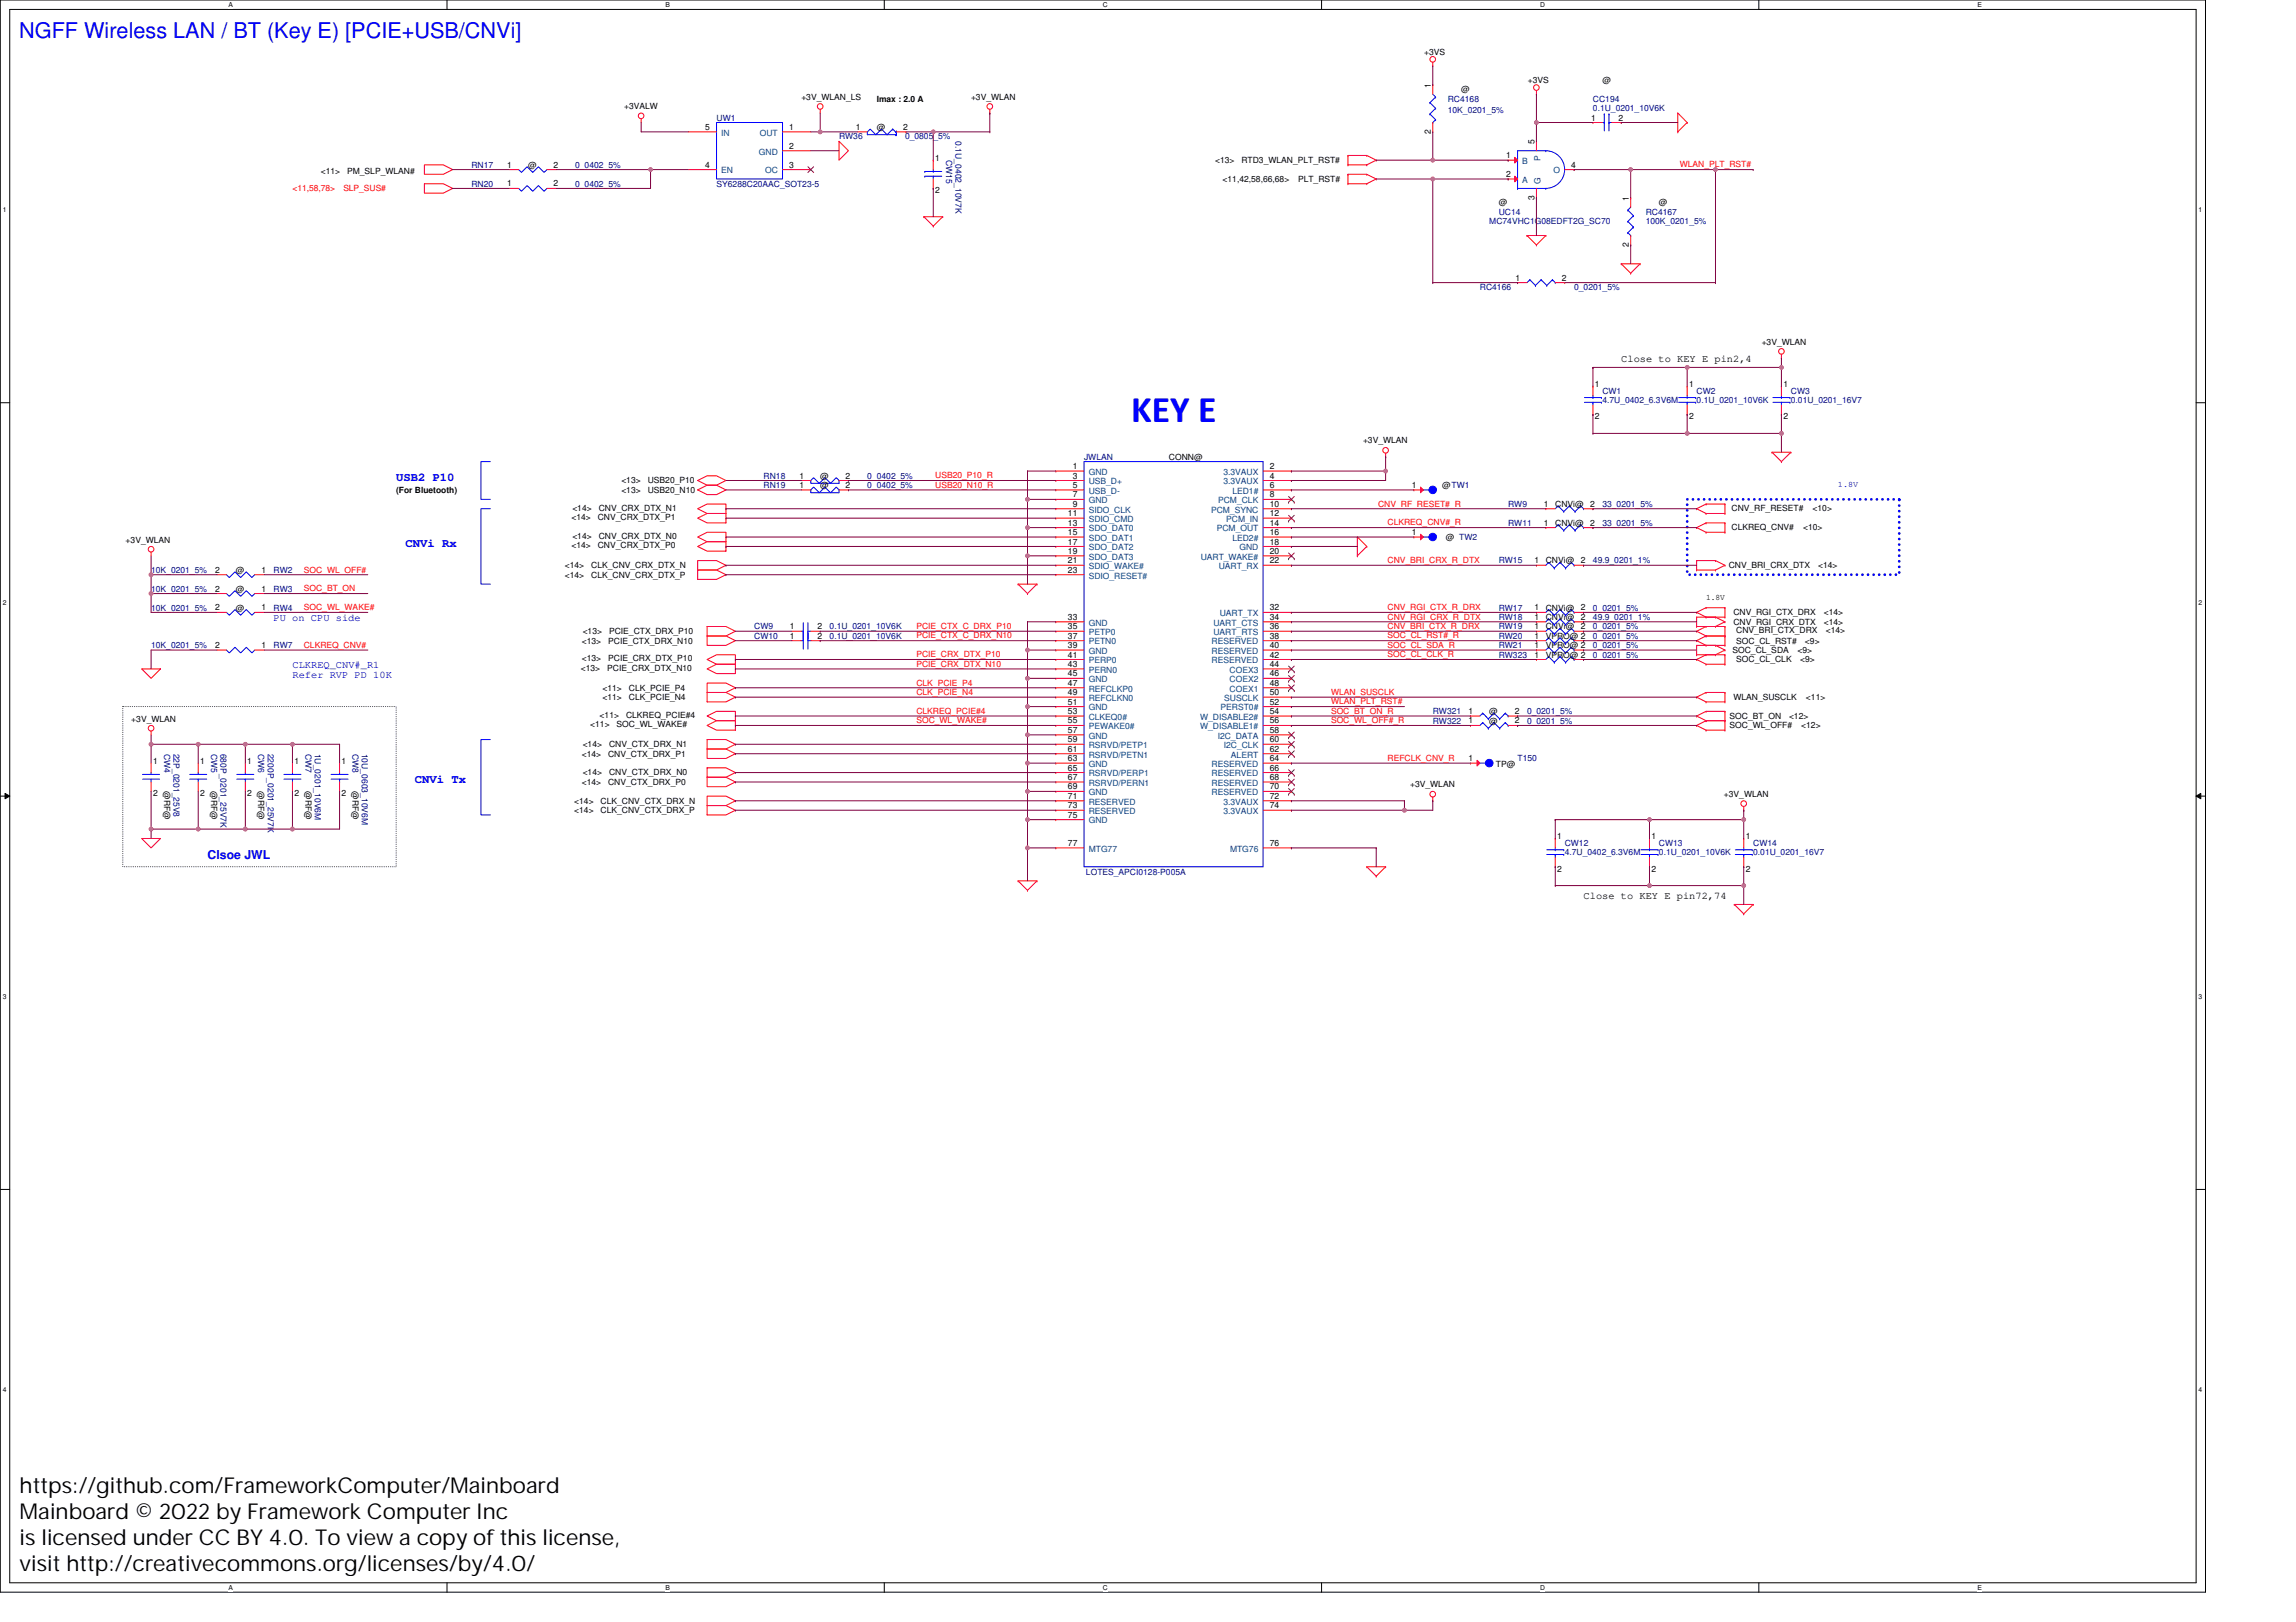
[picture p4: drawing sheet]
<svg xmlns="http://www.w3.org/2000/svg" width="297mm" height="210mm" viewBox="0 0 297 210" stroke-linecap="round" stroke-linejoin="round" font-family="sans-serif">
<defs><g id="words">
<text font-size="4.9" fill="#00f" x="146.3" y="54.6">KEY E</text>
<text font-size="2.8" fill="#00f" x="2.5" y="5">NGFF Wireless LAN / BT (Key E) [PCIE+USB/CNVi]</text>
<g font-size="2.8">
<text x="2.5" y="193.2">https://github.com/FrameworkComputer/Mainboard</text>
<text x="2.5" y="196.6">Mainboard © 2022 by Framework Computer Inc</text>
<text x="2.5" y="199.9">is licensed under CC BY 4.0. To view a copy of this license,</text>
<text x="2.5" y="203.3">visit http://creativecommons.org/licenses/by/4.0/</text>
</g>
<g font-size="1.6" fill="#00f">
<text x="51.2" y="62.3">USB2 P10</text>
<text x="52.5" y="70.8">CNVi Rx</text>
<text x="53.7" y="101.3">CNVi Tx</text>
<text x="26.9" y="111.2">Clsoe JWL</text>
</g>
<g font-size="1.3">
<text x="209.7" y="46.8">Close to KEY E pin2,4</text>
<text x="204.9" y="116.3">Close to KEY E pin72,74</text>
</g>
<g font-size="1.3" fill="#00f">
<text x="35.4" y="80.3">PU on CPU side</text>
<text x="37.8" y="86.4">CLKREQ_CNV#_R1</text>
<text x="37.8" y="87.8">Refer RVP PD 10K</text>
</g>
<g font-size="1.1">
<text x="184.3" y="7.1">+3VS</text>
<text x="185.1" y="11.3" transform="rotate(-90 185.1 11.3)">1</text>
<text x="189" y="12">@</text>
<text x="197.7" y="10.7">+3VS</text>
<text x="207.3" y="10.7">@</text>
<text x="80.8" y="14.1">+3VALW</text>
<text x="91.2" y="16.8">5</text>
<text x="102.1" y="16.8">1</text>
<text x="103.7" y="12.9">+3V_WLAN_LS</text>
<text x="110.7" y="16.8">1</text>
<text x="113.4" y="13.2">Imax : 2.0 A</text>
<text x="113.4" y="16.8">@</text>
<text x="116.8" y="16.8">2</text>
<text x="125.6" y="12.9">+3V_WLAN</text>
<text x="185.1" y="17.3" transform="rotate(-90 185.1 17.3)">2</text>
<text x="205.8" y="15.6">1</text>
<text x="209.4" y="15.6">2</text>
<text x="41.5" y="22.6">&lt;11&gt;</text>
<text x="44.9" y="22.6">PM_SLP_WLAN#</text>
<text x="65.6" y="21.7">1</text>
<text x="68.3" y="21.7">@</text>
<text x="71.6" y="21.7">2</text>
<text x="91.2" y="21.7">4</text>
<text x="102.1" y="21.7">3</text>
<text x="102.1" y="19.3">2</text>
<text x="121" y="20.9">1</text>
<text x="157.2" y="21.1">&lt;13&gt;</text>
<text x="158.2" y="23.5">&lt;11,42,58,66,68&gt;</text>
<text x="160.6" y="21.1">RTD3_WLAN_PLT_RST#</text>
<text x="167.9" y="23.5">PLT_RST#</text>
<text x="194.9" y="20.5">1</text>
<text x="194.9" y="22.9">2</text>
<text x="198.5" y="18.7" transform="rotate(-90 198.5 18.7)">5</text>
<text x="203.3" y="21.7">4</text>
<text x="65.6" y="24.1">1</text>
<text x="71.6" y="24.1">2</text>
<text x="121" y="25">2</text>
<text x="193.9" y="26.6">@</text>
<text x="198.5" y="25.9" transform="rotate(-90 198.5 25.9)">3</text>
<text x="210.7" y="26" transform="rotate(-90 210.7 26)">1</text>
<text x="214.6" y="26.6">@</text>
<text x="210.7" y="31.9" transform="rotate(-90 210.7 31.9)">2</text>
<text x="196.1" y="36.3">1</text>
<text x="202.1" y="36.3">2</text>
<text x="227.9" y="44.6">+3V_WLAN</text>
<text x="206.3" y="50.1">1</text>
<text x="218.5" y="50.1">1</text>
<text x="230.7" y="50.1">1</text>
<text x="151.2" y="59.5">CONN@</text>
<text x="176.3" y="57.3">+3V_WLAN</text>
<text x="206.3" y="54.3">2</text>
<text x="218.5" y="54.3">2</text>
<text x="230.7" y="54.3">2</text>
<text x="51.2" y="63.8">(For Bluetooth)</text>
<text x="80.4" y="62.6">&lt;13&gt;</text>
<text x="80.4" y="63.8">&lt;13&gt;</text>
<text x="83.8" y="62.6">USB20_P10</text>
<text x="83.8" y="63.8">USB20_N10</text>
<text x="103.4" y="61.9">1</text>
<text x="103.4" y="63.1">1</text>
<text x="106.1" y="61.9">@</text>
<text x="106.1" y="63.2">@</text>
<text x="109.4" y="61.9">2</text>
<text x="109.4" y="63.1">2</text>
<text x="138.8" y="60.7">1</text>
<text x="138.8" y="61.9">3</text>
<text x="138.8" y="63.1">5</text>
<text x="138.8" y="64.4">7</text>
<text x="138.8" y="65.6">9</text>
<text x="164.3" y="65.6">10</text>
<text x="164.3" y="63.1">6</text>
<text x="164.3" y="64.4">8</text>
<text x="164.3" y="60.7">2</text>
<text x="164.3" y="61.9">4</text>
<text x="182.7" y="63.1">1</text>
<text x="186.6" y="63.2">@TW1</text>
<text x="199.7" y="65.6">1</text>
<text x="201.2" y="65.6">CNVi@</text>
<text x="205.7" y="65.6">2</text>
<text x="16.3" y="70.2">+3V_WLAN</text>
<text x="73.9" y="67.3">&lt;14&gt;</text>
<text x="73.9" y="71">&lt;14&gt;</text>
<text x="74" y="66.1">&lt;14&gt;</text>
<text x="74" y="69.7">&lt;14&gt;</text>
<text x="77.3" y="67.3">CNV_CRX_DTX_P1</text>
<text x="77.3" y="71">CNV_CRX_DTX_P0</text>
<text x="77.5" y="66.1">CNV_CRX_DTX_N1</text>
<text x="77.5" y="69.7">CNV_CRX_DTX_N0</text>
<text x="138.2" y="66.8">11</text>
<text x="138.2" y="68">13</text>
<text x="138.2" y="69.2">15</text>
<text x="138.2" y="70.5">17</text>
<text x="138.2" y="71.7">19</text>
<text x="164.3" y="69.2">16</text>
<text x="164.3" y="71.7">20</text>
<text x="164.3" y="68">14</text>
<text x="164.3" y="66.8">12</text>
<text x="164.3" y="70.5">18</text>
<text x="182.7" y="69.2">1</text>
<text x="187.1" y="69.9">@ TW2</text>
<text x="199.7" y="68">1</text>
<text x="201.2" y="68">CNVi@</text>
<text x="205.7" y="68">2</text>
<text x="224" y="66.1">CNV_RF_RESET#</text>
<text x="224" y="68.5">CLKREQ_CNV#</text>
<text x="233.3" y="68.5">&lt;10&gt;</text>
<text x="234.5" y="66.1">&lt;10&gt;</text>
<text x="27.8" y="76.6">2</text>
<text x="27.8" y="74.1">2</text>
<text x="30.5" y="76.6">@</text>
<text x="30.5" y="74.1">@</text>
<text x="33.8" y="76.6">1</text>
<text x="33.8" y="74.1">1</text>
<text x="73.1" y="73.5">&lt;14&gt;</text>
<text x="73.1" y="74.7">&lt;14&gt;</text>
<text x="76.5" y="73.5">CLK_CNV_CRX_DTX_N</text>
<text x="76.5" y="74.7">CLK_CNV_CRX_DTX_P</text>
<text x="138.2" y="72.9">21</text>
<text x="138.2" y="74.1">23</text>
<text x="164.3" y="72.9">22</text>
<text x="198.5" y="72.9">1</text>
<text x="200" y="72.9">CNVi@</text>
<text x="204.5" y="72.9">2</text>
<text x="220.7" y="77.7">1.8V</text>
<text x="223.6" y="73.5">CNV_BRI_CRX_DTX</text>
<text x="235.2" y="73.5">&lt;14&gt;</text>
<text x="27.8" y="79">2</text>
<text x="27.8" y="83.9">2</text>
<text x="30.5" y="79">@</text>
<text x="33.8" y="79">1</text>
<text x="33.8" y="83.9">1</text>
<text x="75.3" y="83.3">&lt;13&gt;</text>
<text x="75.4" y="82.1">&lt;13&gt;</text>
<text x="78.7" y="83.3">PCIE_CTX_DRX_N10</text>
<text x="78.8" y="82.1">PCIE_CTX_DRX_P10</text>
<text x="102.2" y="82.7">1</text>
<text x="102.2" y="81.4">1</text>
<text x="105.7" y="82.7">2</text>
<text x="105.7" y="81.4">2</text>
<text x="138.2" y="80.2">33</text>
<text x="138.2" y="81.4">35</text>
<text x="138.2" y="82.7">37</text>
<text x="138.2" y="83.9">39</text>
<text x="164.3" y="80.2">34</text>
<text x="164.3" y="81.4">36</text>
<text x="164.3" y="82.7">38</text>
<text x="164.3" y="83.9">40</text>
<text x="164.3" y="79">32</text>
<text x="198.5" y="83.9">1</text>
<text x="198.5" y="82.7">1</text>
<text x="198.5" y="81.4">1</text>
<text x="198.5" y="80.2">1</text>
<text x="198.5" y="79">1</text>
<text x="200" y="83.9">VPRO@ 2</text>
<text x="200" y="82.7">VPRO@ 2</text>
<text x="200" y="81.4">CNVi@</text>
<text x="200" y="80.2">CNVi@</text>
<text x="200" y="79">CNVi@</text>
<text x="204.5" y="81.4">2</text>
<text x="204.5" y="80.2">2</text>
<text x="204.5" y="79">2</text>
<text x="224.3" y="80.8">CNV_RGI_CRX_DTX</text>
<text x="224.3" y="79.6">CNV_RGI_CTX_DRX</text>
<text x="224.6" y="83.3">SOC_CL_RST#</text>
<text x="224.6" y="81.9">CNV_BRI_CTX_DRX</text>
<text x="233.5" y="83.3">&lt;9&gt;</text>
<text x="236" y="80.8">&lt;14&gt;</text>
<text x="236" y="79.6">&lt;14&gt;</text>
<text x="236.2" y="81.9">&lt;14&gt;</text>
<text x="75.1" y="86.8">&lt;13&gt;</text>
<text x="75.3" y="85.6">&lt;13&gt;</text>
<text x="77.9" y="89.4">&lt;11&gt;</text>
<text x="78.6" y="86.8">PCIE_CRX_DTX_N10</text>
<text x="78.7" y="85.6">PCIE_CRX_DTX_P10</text>
<text x="81.4" y="89.4">CLK_PCIE_P4</text>
<text x="138.2" y="85.1">41</text>
<text x="138.2" y="86.3">43</text>
<text x="138.2" y="87.5">45</text>
<text x="138.2" y="88.8">47</text>
<text x="138.2" y="90">49</text>
<text x="164.3" y="90">50</text>
<text x="164.3" y="86.3">44</text>
<text x="164.3" y="87.5">46</text>
<text x="164.3" y="88.8">48</text>
<text x="164.3" y="85.1">42</text>
<text x="198.5" y="85.1">1</text>
<text x="200" y="85.1">VPRO@ 2</text>
<text x="224.1" y="84.5">SOC_CL_SDA</text>
<text x="224.6" y="85.7">SOC_CL_CLK</text>
<text x="232.5" y="84.5">&lt;9&gt;</text>
<text x="232.9" y="85.7">&lt;9&gt;</text>
<text x="17" y="93.4">+3V_WLAN</text>
<text x="76.4" y="94.1">&lt;11&gt;</text>
<text x="77.6" y="92.9">&lt;11&gt;</text>
<text x="77.9" y="90.6">&lt;11&gt;</text>
<text x="79.8" y="94.1">SOC_WL_WAKE#</text>
<text x="81" y="92.9">CLKREQ_PCIE#4</text>
<text x="81.4" y="90.6">CLK_PCIE_N4</text>
<text x="138.2" y="91.2">51</text>
<text x="138.2" y="92.4">53</text>
<text x="138.2" y="93.6">55</text>
<text x="138.2" y="94.8">57</text>
<text x="164.3" y="92.4">54</text>
<text x="164.3" y="93.6">56</text>
<text x="164.3" y="91.2">52</text>
<text x="164.3" y="94.8">58</text>
<text x="190" y="92.4">1</text>
<text x="190" y="93.6">1</text>
<text x="192.7" y="92.4">@</text>
<text x="192.7" y="93.6">@</text>
<text x="196" y="92.4">2</text>
<text x="196" y="93.6">2</text>
<text x="223.8" y="94.2">SOC_WL_OFF#</text>
<text x="223.8" y="93">SOC_BT_ON</text>
<text x="224.3" y="90.6">WLAN_SUSCLK</text>
<text x="231.4" y="93">&lt;12&gt;</text>
<text x="233" y="94.2">&lt;12&gt;</text>
<text x="233.6" y="90.6">&lt;11&gt;</text>
<text x="19.8" y="98.9">1</text>
<text x="25.9" y="98.9">1</text>
<text x="32" y="98.9">1</text>
<text x="38.1" y="98.9">1</text>
<text x="44.2" y="98.9">1</text>
<text x="75.3" y="97.9">&lt;14&gt;</text>
<text x="75.3" y="101.6">&lt;14&gt;</text>
<text x="75.4" y="96.7">&lt;14&gt;</text>
<text x="75.4" y="100.3">&lt;14&gt;</text>
<text x="78.7" y="97.9">CNV_CTX_DRX_P1</text>
<text x="78.7" y="101.6">CNV_CTX_DRX_P0</text>
<text x="78.8" y="96.7">CNV_CTX_DRX_N1</text>
<text x="78.8" y="100.3">CNV_CTX_DRX_N0</text>
<text x="138.2" y="96.1">59</text>
<text x="138.2" y="97.3">61</text>
<text x="138.2" y="98.5">63</text>
<text x="138.2" y="99.7">65</text>
<text x="138.2" y="100.9">67</text>
<text x="164.3" y="97.3">62</text>
<text x="164.3" y="98.5">64</text>
<text x="164.3" y="99.7">66</text>
<text x="164.3" y="100.9">68</text>
<text x="164.3" y="96.1">60</text>
<text x="182.4" y="101.8">+3V_WLAN</text>
<text x="190" y="98.5">1</text>
<text x="193.5" y="99.3">TP@</text>
<text x="19.8" y="103">2</text>
<text x="21.2" y="102.4" transform="rotate(90 21.2 102.4)">@RF@</text>
<text x="25.9" y="103">2</text>
<text x="27.3" y="102.4" transform="rotate(90 27.3 102.4)">@RF@</text>
<text x="32" y="103">2</text>
<text x="33.4" y="102.4" transform="rotate(90 33.4 102.4)">@RF@</text>
<text x="38.1" y="103">2</text>
<text x="39.5" y="102.4" transform="rotate(90 39.5 102.4)">@RF@</text>
<text x="44.2" y="103">2</text>
<text x="45.6" y="102.4" transform="rotate(90 45.6 102.4)">@RF@</text>
<text x="74.3" y="104">&lt;14&gt;</text>
<text x="74.3" y="105.2">&lt;14&gt;</text>
<text x="77.7" y="104">CLK_CNV_CTX_DRX_N</text>
<text x="77.7" y="105.2">CLK_CNV_CTX_DRX_P</text>
<text x="138.2" y="102.2">69</text>
<text x="138.2" y="103.4">71</text>
<text x="138.2" y="104.6">73</text>
<text x="138.2" y="105.8">75</text>
<text x="164.3" y="102.2">70</text>
<text x="164.3" y="103.4">72</text>
<text x="164.3" y="104.6">74</text>
<text x="223" y="103.2">+3V_WLAN</text>
<text x="138.2" y="109.5">77</text>
<text x="164.3" y="109.5">76</text>
<text x="201.5" y="108.6">1</text>
<text x="201.5" y="112.8">2</text>
<text x="213.7" y="108.6">1</text>
<text x="213.7" y="112.8">2</text>
<text x="225.8" y="108.6">1</text>
<text x="225.8" y="112.8">2</text>
</g>
<g font-size="1.1" fill="#000080">
<text x="92.7" y="15.6">UW1</text>
<text x="187.3" y="13.2">RC4168</text>
<text x="187.3" y="14.6">10K_0201_5%</text>
<text x="206.1" y="13.2">CC194</text>
<text x="206.1" y="14.4">0.1U_0201_10V6K</text>
<text x="61" y="21.7">RN17</text>
<text x="74.4" y="21.7">0_0402_5%</text>
<text x="108.5" y="18">RW36</text>
<text x="117.1" y="18">0_0805_5%</text>
<text x="122.4" y="20.7" transform="rotate(90 122.4 20.7)">CW15</text>
<text x="123.6" y="18.3" transform="rotate(90 123.6 18.3)">0.1U_0402_10V7K</text>
<text x="61" y="24.1">RN20</text>
<text x="74.4" y="24.1">0_0402_5%</text>
<text x="92.7" y="24.1">SY6288C20AAC_SOT23-5</text>
<text x="192.7" y="29">MC74VHC1G08EDFT2G_SC70</text>
<text x="193.9" y="27.8">UC14</text>
<text x="212.9" y="27.8">RC4167</text>
<text x="212.9" y="29">100K_0201_5%</text>
<text x="191.5" y="37.6">RC4166</text>
<text x="203.6" y="37.6">0_0201_5%</text>
<text x="207.3" y="51">CW1</text>
<text x="207.3" y="52.2">4.7U_0402_6.3V6M</text>
<text x="219.5" y="51">CW2</text>
<text x="219.5" y="52.2">0.1U_0201_10V6K</text>
<text x="231.7" y="51">CW3</text>
<text x="231.7" y="52.2">0.01U_0201_16V7</text>
<text x="140.2" y="59.5">JWLAN</text>
<text x="98.8" y="61.9">RN18</text>
<text x="98.8" y="63.2">RN19</text>
<text x="112.2" y="61.9">0_0402_5%</text>
<text x="112.2" y="63.2">0_0402_5%</text>
<text x="195.1" y="65.6">RW9</text>
<text x="207.3" y="65.6">33_0201_5%</text>
<text x="195.1" y="68">RW11</text>
<text x="207.3" y="68">33_0201_5%</text>
<text x="19.5" y="76.6">10K_0201_5%</text>
<text x="19.5" y="74.1">10K_0201_5%</text>
<text x="35.4" y="76.6">RW3</text>
<text x="35.4" y="74.1">RW2</text>
<text x="193.9" y="72.9">RW15</text>
<text x="206.1" y="72.9">49.9_0201_1%</text>
<text x="19.5" y="79">10K_0201_5%</text>
<text x="19.5" y="83.9">10K_0201_5%</text>
<text x="35.4" y="79">RW4</text>
<text x="35.4" y="83.9">RW7</text>
<text x="97.6" y="82.7">CW10</text>
<text x="97.6" y="81.4">CW9</text>
<text x="107.3" y="82.7">0.1U_0201_10V6K</text>
<text x="107.3" y="81.4">0.1U_0201_10V6K</text>
<text x="193.9" y="83.9">RW21</text>
<text x="193.9" y="82.7">RW20</text>
<text x="193.9" y="81.4">RW19</text>
<text x="193.9" y="80.2">RW18</text>
<text x="193.9" y="79">RW17</text>
<text x="206.1" y="83.9">0_0201_5%</text>
<text x="206.1" y="82.7">0_0201_5%</text>
<text x="206.1" y="81.4">0_0201_5%</text>
<text x="206.1" y="80.2">49.9_0201_1%</text>
<text x="206.1" y="79">0_0201_5%</text>
<text x="193.9" y="85.1">RW323</text>
<text x="206.1" y="85.1">0_0201_5%</text>
<text x="185.4" y="92.4">RW321</text>
<text x="185.4" y="93.6">RW322</text>
<text x="197.6" y="92.4">0_0201_5%</text>
<text x="197.6" y="93.6">0_0201_5%</text>
<text x="21.2" y="97.5" transform="rotate(90 21.2 97.5)">CW4</text>
<text x="22.4" y="97.5" transform="rotate(90 22.4 97.5)">22P_0201_25V8</text>
<text x="27.3" y="97.5" transform="rotate(90 27.3 97.5)">CW5</text>
<text x="28.5" y="97.5" transform="rotate(90 28.5 97.5)">680P_0201_25V7K</text>
<text x="33.4" y="97.5" transform="rotate(90 33.4 97.5)">CW6</text>
<text x="34.6" y="97.5" transform="rotate(90 34.6 97.5)">2200P_0201_25V7K</text>
<text x="39.5" y="97.5" transform="rotate(90 39.5 97.5)">CW7</text>
<text x="40.7" y="97.5" transform="rotate(90 40.7 97.5)">1U_0201_10V6M</text>
<text x="45.6" y="97.5" transform="rotate(90 45.6 97.5)">CW8</text>
<text x="46.8" y="97.5" transform="rotate(90 46.8 97.5)">10U_0603_10V6M</text>
<text x="196.3" y="98.5">T150</text>
<text x="140.5" y="113.3">LOTES_APCI0128-P005A</text>
<text x="202.4" y="109.5">CW12</text>
<text x="202.4" y="110.7">4.7U_0402_6.3V6M</text>
<text x="214.6" y="109.5">CW13</text>
<text x="214.6" y="110.7">0.1U_0201_10V6K</text>
<text x="226.8" y="109.5">CW14</text>
<text x="226.8" y="110.7">0.01U_0201_16V7</text>
</g>
<g font-size="1.1" fill="#004080">
<text x="93.3" y="17.6">IN</text>
<text x="98.3" y="17.6">OUT</text>
<text x="93.3" y="22.4">EN</text>
<text x="98.2" y="20">GND</text>
<text x="99" y="22.4">OC</text>
<text x="196.9" y="21.2">B</text>
<text x="196.9" y="23.7">A</text>
<text x="199.3" y="23.8" transform="rotate(-90 199.3 23.8)">G</text>
<text x="199.3" y="20.8" transform="rotate(-90 199.3 20.8)">P</text>
<text x="201" y="22.4">O</text>
<text x="140.9" y="61.5">GND</text>
<text x="140.9" y="62.7">USB_D+</text>
<text x="140.9" y="63.9">USB_D-</text>
<text x="140.9" y="65.1">GND</text>
<text x="157.6" y="65.1">PCM_CLK</text>
<text x="158.3" y="61.5">3.3VAUX</text>
<text x="158.3" y="62.7">3.3VAUX</text>
<text x="159.4" y="63.9">LED1#</text>
<text x="140.9" y="66.3">SIDO_CLK</text>
<text x="140.9" y="67.5">SDIO_CMD</text>
<text x="140.9" y="68.8">SDO_DAT0</text>
<text x="140.9" y="70">SDO_DAT1</text>
<text x="140.9" y="71.2">SDO_DAT2</text>
<text x="156.7" y="66.3">PCM_SYNC</text>
<text x="157.4" y="68.8">PCM_OUT</text>
<text x="158.6" y="67.5">PCM_IN</text>
<text x="159.4" y="70">LED2#</text>
<text x="160.4" y="71.2">GND</text>
<text x="140.9" y="72.4">SDO_DAT3</text>
<text x="140.9" y="73.6">SDIO_WAKE#</text>
<text x="140.9" y="74.9">SDIO_RESET#</text>
<text x="155.3" y="72.4">UART_WAKE#</text>
<text x="157.7" y="73.6">UART_RX</text>
<text x="140.9" y="81">GND</text>
<text x="140.9" y="82.2">PETP0</text>
<text x="140.9" y="83.4">PETN0</text>
<text x="156.7" y="83.4">RESERVED</text>
<text x="157" y="81">UART_CTS</text>
<text x="157" y="82.2">UART_RTS</text>
<text x="157.8" y="79.7">UART_TX</text>
<text x="140.9" y="84.6">GND</text>
<text x="140.9" y="85.8">PERP0</text>
<text x="140.9" y="87.1">PERN0</text>
<text x="140.9" y="88.3">GND</text>
<text x="140.9" y="89.5">REFCLKP0</text>
<text x="156.7" y="84.6">RESERVED</text>
<text x="156.7" y="85.8">RESERVED</text>
<text x="159.1" y="87.1">COEX3</text>
<text x="159.1" y="88.3">COEX2</text>
<text x="159.1" y="89.5">COEX1</text>
<text x="140.9" y="90.7">REFCLKN0</text>
<text x="140.9" y="91.9">GND</text>
<text x="140.9" y="93.2">CLKEQ0#</text>
<text x="140.9" y="94.4">PEWAKE0#</text>
<text x="140.9" y="95.6">GND</text>
<text x="155.3" y="93.2">W_DISABLE2#</text>
<text x="155.3" y="94.4">W_DISABLE1#</text>
<text x="157.5" y="95.6">I2C_DATA</text>
<text x="157.9" y="91.9">PERST0#</text>
<text x="158.4" y="90.7">SUSCLK</text>
<text x="140.9" y="96.8">RSRVD/PETP1</text>
<text x="140.9" y="98">RSRVD/PETN1</text>
<text x="140.9" y="99.3">GND</text>
<text x="140.9" y="100.5">RSRVD/PERP1</text>
<text x="140.9" y="101.7">RSRVD/PERN1</text>
<text x="156.7" y="99.3">RESERVED</text>
<text x="156.7" y="100.5">RESERVED</text>
<text x="156.7" y="101.7">RESERVED</text>
<text x="158.3" y="96.8">I2C_CLK</text>
<text x="159.3" y="98">ALERT</text>
<text x="140.9" y="102.9">GND</text>
<text x="140.9" y="104.1">RESERVED</text>
<text x="140.9" y="105.3">RESERVED</text>
<text x="140.9" y="106.6">GND</text>
<text x="156.7" y="102.9">RESERVED</text>
<text x="158.3" y="104.1">3.3VAUX</text>
<text x="158.3" y="105.3">3.3VAUX</text>
<text x="140.9" y="110.2">MTG77</text>
<text x="159.1" y="110.2">MTG76</text>
</g>
<g font-size="1.1" fill="#f00">
<text x="217.3" y="21.7">WLAN_PLT_RST#</text>
<text x="37.8" y="24.8">&lt;11,58,78&gt;</text>
<text x="44.4" y="24.8">SLP_SUS#</text>
<text x="121" y="61.9">USB20_P10_R</text>
<text x="121" y="63.1">USB20_N10_R</text>
<text x="178.3" y="65.6">CNV_RF_RESET#_R</text>
<text x="179.5" y="68">CLKREQ_CNV#_R</text>
<text x="39.3" y="74.1">SOC_WL_OFF#</text>
<text x="39.3" y="76.5">SOC_BT_ON</text>
<text x="179.5" y="72.9">CNV_BRI_CRX_R_DTX</text>
<text x="39.3" y="79">SOC_WL_WAKE#</text>
<text x="39.3" y="83.8">CLKREQ_CNV#</text>
<text x="118.6" y="81.4">PCIE_CTX_C_DRX_P10</text>
<text x="118.6" y="82.6">PCIE_CTX_C_DRX_N10</text>
<text x="179.5" y="82.6">SOC_CL_RST#_R</text>
<text x="179.5" y="83.8">SOC_CL_SDA_R</text>
<text x="179.5" y="79">CNV_RGI_CTX_R_DRX</text>
<text x="179.5" y="81.4">CNV_BRI_CTX_R_DRX</text>
<text x="179.5" y="80.2">CNV_RGI_CRX_R_DTX</text>
<text x="118.6" y="85.1">PCIE_CRX_DTX_P10</text>
<text x="118.6" y="86.3">PCIE_CRX_DTX_N10</text>
<text x="118.6" y="88.7">CLK_PCIE_P4</text>
<text x="118.6" y="89.9">CLK_PCIE_N4</text>
<text x="172.2" y="89.9">WLAN_SUSCLK</text>
<text x="179.5" y="85.1">SOC_CL_CLK_R</text>
<text x="118.6" y="92.4">CLKREQ_PCIE#4</text>
<text x="118.6" y="93.6">SOC_WL_WAKE#</text>
<text x="172.2" y="91.2">WLAN_PLT_RST#</text>
<text x="172.2" y="92.4">SOC_BT_ON_R</text>
<text x="172.2" y="93.6">SOC_WL_OFF#_R</text>
<text x="179.5" y="98.5">REFCLK_CNV_R</text>
</g>
<text font-size="1.1" fill="#00f" x="237.8" y="63.1">1.8V</text>
<g font-size=".9">
<text x="29.5" y=".9">A</text>
<text x="86.1" y=".9">B</text>
<text x="142.7" y=".9">C</text>
<text x="199.3" y=".9">D</text>
<text x="255.8" y=".9">E</text>
<text x=".3" y="27.5">1</text>
<text x="284.4" y="27.5">1</text>
<text x=".3" y="78.4">2</text>
<text x="284.4" y="78.4">2</text>
<text x=".3" y="129.3">3</text>
<text x="284.4" y="129.3">3</text>
<text x=".3" y="180.2">4</text>
<text x="284.4" y="180.2">4</text>
<text x="29.5" y="205.7">A</text>
<text x="86.1" y="205.7">B</text>
<text x="142.7" y="205.7">C</text>
<text x="199.3" y="205.7">D</text>
<text x="255.8" y="205.7">E</text>
</g>
</g></defs>
<path d="M0 0h285.3v206h-285.3zM1.3 1.2h282.8v203.6h-282.8z" fill="none" stroke="#000" stroke-width=".13"/>
<g fill="#fff">
<path d="M29.5 .1h.6v1h-.6z"/>
<path d="M29.5 205h.6v.9h-.6z"/>
</g>
<path d="M57.8 0v1.2M57.8 204.8v1.3" fill="none" stroke="#000" stroke-width=".13"/>
<g fill="#fff">
<path d="M86.1 .1h.6v1h-.6z"/>
<path d="M86.1 205h.6v.9h-.6z"/>
</g>
<path d="M114.4 0v1.2M114.4 204.8v1.3" fill="none" stroke="#000" stroke-width=".13"/>
<g fill="#fff">
<path d="M142.7 .1h.6v1h-.6z"/>
<path d="M142.7 205h.6v.9h-.6z"/>
</g>
<path d="M171 0v1.2M171 204.8v1.3" fill="none" stroke="#000" stroke-width=".13"/>
<g fill="#fff">
<path d="M199.3 .1h.6v1h-.6z"/>
<path d="M199.3 205h.6v.9h-.6z"/>
</g>
<path d="M227.5 0v1.2M227.5 204.8v1.3" fill="none" stroke="#000" stroke-width=".13"/>
<g fill="#fff">
<path d="M255.8 .1h.6v1h-.6z"/>
<path d="M255.8 205h.6v.9h-.6z"/>
<path d="M.3 26.7h.5v.9h-.5z"/>
<path d="M284.4 26.7h.5v.9h-.5z"/>
<path d="M.3 77.6h.5v.9h-.5z"/>
<path d="M284.4 77.6h.5v.9h-.5z"/>
</g>
<path d="M0 52.1h1.3M284.1 52.1h1.2" fill="none" stroke="#000" stroke-width=".13"/>
<g fill="#fff">
<path d="M.3 128.5h.5v.9h-.5z"/>
<path d="M284.4 128.5h.5v.9h-.5z"/>
</g>
<path d="M0 103h1.3M.7 102.7l.6 .3-.6 .4zM284.1 103l.6-.3v.7zM284.1 103h1.2" fill="none" stroke="#000" stroke-width=".13"/>
<path d="M.7 102.7l.6 .3-.6 .4zM284.1 103l.6-.3v.7z" fill="#000"/>
<g fill="#fff">
<path d="M.3 179.4h.5v.9h-.5z"/>
<path d="M284.4 179.4h.5v.9h-.5z"/>
</g>
<path d="M15.9 91.4h35.3v20.8h-35.3zM0 153.9h1.3M284.1 153.9h1.2" fill="none" stroke="#000" stroke-width=".13"/>
<g fill="none" stroke="#00f" stroke-width=".13">
<path d="M67.1 21.9l.4 .4 .7-.7 .7 .7 .8-.7 .7 .7 .4-.4M119.6 22.8h2.2M119.6 22.2h2.2M119.6 22.8h.1M119.6 22.2h.1M120.7 22.2h.1M120.7 22.8h.1M120.7 21.9v.3M120.7 22.8v.4M63.4 59.7h-1.2v4.9h1.2M217.2 52.1h2.2M217.2 51.4h2.2"/>
<path d="M218.3 51.4h.1M218.3 52.1h.1M218.3 51.2v.2M218.3 52.1v.3M219.4 52.1h.1M219.4 51.4h.1M29.3 76.8l.4 .4 .7-.8 .7 .8 .8-.8 .7 .8 .4-.4M63.4 65.8h-1.2v9.8h1.2M19.5 100v.2M25.6 100v.2M63.4 95.7h-1.2v9.8h1.2M200.4 83.8l.7 .7"/>
<path d="M200.4 83.8h.1M200.4 83.8l-.4 .3M201.1 84.5h.1M201.8 83.8l.7 .7M201.8 83.8l-.7 .7M201.8 83.8h.1M202.5 84.5h.1M203.3 83.8l.3 .3M203.3 83.8l-.8 .7M203.3 83.8h.1M203.6 84.1h.1M18.4 100.8h2.2"/>
<path d="M18.4 100.2h2.2M19.5 100.8v.4M24.5 100.8h2.2M24.5 100.2h2.2M25.6 100.8v.4"/>
</g>
<path d="M218.3 64.6h27.4v9.8h-27.4z" fill="none" stroke="#00f" stroke-width=".36" stroke-dasharray="0 .7"/>
<g fill="none" stroke="#f00" stroke-width=".13">
<path d="M82.9 15.4v.5M106.1 14.1v.5M108.5 18.3l1.3 1.2-1.3 1.2zM128.1 14.6h.1M128.1 14.1v.5M185.4 8.5h.1M185.4 8.1v.4M198.8 12.2h.1M198.8 11.7v.5M217.1 14.6h.1M217.1 17.1h.1M217.1 14.6v2.5"/>
<path d="M217.1 14.6l1.2 1.3M218.3 15.9h.1M218.3 15.9l-1.2 1.2M54.9 23.8h2.4l1.3 .6-1.3 .6h-2.4zM54.9 21.3h2.4l1.3 .6-1.3 .7h-2.4zM65.9 21.9h1.2M70.8 21.9h1.2M119.5 28h2.5M119.5 28l1.2 1.3M119.5 28h.1M120.7 29.3h.1M120.7 20.7h.1"/>
<path d="M120.7 24.4h.1M120.7 20.7v1.2M120.7 23.2v1.2M122 28h.1M122 28l-1.3 1.3M174.4 21.3h.1M174.4 20.1h.1M174.4 23.8h.1M174.4 22.6h.1M174.4 20.1v1.2M174.4 22.6v1.2M174.4 20.1h2.4"/>
<path d="M174.4 22.6h2.4M174.4 21.3h2.4M174.4 23.8h2.4M176.8 20.1h.1M176.8 21.3h.1M176.8 22.6h.1M176.8 23.8h.1M176.8 20.1l1.2 .6M176.8 22.6l1.2 .6M178 20.7h.1M178 23.2h.1M178 20.7l-1.2 .6"/>
<path d="M178 23.2l-1.2 .6M197.6 30.5h.1M197.6 30.5h2.4M197.6 30.5l1.2 1.2M198.8 31.7h.1M200 30.5h.1M200 30.5l-1.2 1.2M209.7 34.1h.1M209.7 34.1h2.5M209.7 34.1l1.3 1.3M211 35.4h.1M212.2 34.1h.1"/>
<path d="M212.2 34.1l-1.2 1.3M179.3 59.1h.1M179.3 58.6v.5M218.3 50h.1M218.3 53.6h.1M218.3 50v1.2M218.3 52.4v1.2M229.3 58.5h2.4M229.3 58.5h.1M229.3 58.5l1.2 1.2M230.5 46.3h.1M230.5 59.7h.1"/>
<path d="M230.5 45.8v.5M231.7 58.5h.1M231.7 58.5l-1.2 1.2M19.5 71.4v.5M28.1 76.8h1.2M33 76.8h1.2M90.3 62.2l1.2-.6h1.2l1.2 .6-1.2 .6h-1.2zM90.3 63.4l1.2-.6h1.2l1.2 .6-1.2 .6h-1.2zM90.3 72.5h2.4l1.2 .7-1.2 .6h-2.4zM90.3 73.8h2.4l1.2 .6-1.2 .6h-2.4zM90.3 65.8l1.2-.6h2.4v1.2h-2.4zM90.3 67.1l1.2-.7h2.4v1.3h-2.4z"/>
<path d="M90.3 69.5l1.2-.6h2.4v1.2h-2.4zM90.3 70.7l1.2-.6h2.4v1.2h-2.4zM131.7 75.6h2.5M131.7 75.6l1.2 1.2M131.7 75.6h.1M132.9 76.8h.1M134.2 75.6h.1M134.2 75.6l-1.3 1.2M175.6 71.9h.1M175.6 69.5h.1M175.6 69.5v2.4M175.6 69.5l1.2 1.2"/>
<path d="M176.8 70.7h.1M176.8 70.7l-1.2 1.2M219.5 65.8h.1M219.5 68.3h.1M219.5 72.5h.1M219.5 73.8h.1M219.5 79.9h.1M219.5 79.2h.1M219.5 72.5v1.3M219.5 79.9v1.2M219.5 65.8l1.2 .6M219.5 68.3l1.2 .6"/>
<path d="M219.5 79.2l1.2 .7M219.5 72.5h2.4M219.5 73.8h2.4M220.7 66.4h.1M220.7 65.2h.1M220.7 68.9h.1M220.7 67.7h.1M220.7 78.6h.1M220.7 79.9h.1M220.7 78.6l-1.2 .6M220.7 65.2l-1.2 .6M220.7 67.7l-1.2 .6"/>
<path d="M220.7 66.4h2.5M220.7 68.9h2.5M220.7 78.6h2.5M220.7 65.2h2.5M220.7 67.7h2.5M221.9 72.5l1.3 .7M221.9 79.9l1.3 .6M221.9 72.5h.1M221.9 73.8h.1M221.9 79.9h.1M223.2 65.2h.1M223.2 66.4h.1"/>
<path d="M223.2 67.7h.1M223.2 68.9h.1M223.2 73.2h.1M223.2 79.9h.1M223.2 78.6h.1M223.2 65.2v1.2M223.2 67.7v1.2M223.2 78.6v1.3M223.2 73.2l-1.3 .6M223.2 79.9h-3.7M18.3 86.6h2.5l-1.3 1.2zM19.5 94.6v.5"/>
<path d="M19.5 98.8v1.2M25.6 98.8v1.2M91.5 81.1h2.4l1.2 .6-1.2 .6h-2.4zM91.5 82.3h2.4l1.2 .6-1.2 .6h-2.4zM91.5 88.4h2.4l1.2 .6-1.2 .6h-2.4zM91.5 89.6h2.4l1.2 .6-1.2 .6h-2.4zM91.5 95.7h2.4l1.2 .6-1.2 .6h-2.4zM91.5 96.9h2.4l1.2 .6-1.2 .6h-2.4zM91.5 99.4h2.4l1.2 .6-1.2 .6h-2.4zM91.5 85.3l1.2-.6h2.4v1.3h-2.4zM91.5 86.6l1.2-.6h2.4v1.2h-2.4zM91.5 92.7l1.2-.6h2.4v1.2h-2.4z"/>
<path d="M91.5 93.9l1.2-.6h2.4v1.2h-2.4zM198.8 84.1h1.2M198.8 84.1h.1M203.6 84.1h1.3M204.9 84.1h.1M219.5 93.9h.1M219.5 92.7h.1M219.5 90.2h.1M219.5 85.3h.1M219.5 83.5h.1M219.5 84.7h.1M219.5 82.9h.1"/>
<path d="M219.5 81.1h.1M219.5 81.7h.1M219.5 83.5v1.2M219.5 85.3l1.2 .7M219.5 82.9l1.2 .6M219.5 81.7l1.2 .6M219.5 93.9l1.2 .6M219.5 92.7l1.2 .6M219.5 90.2l1.2 .6M220.7 93.3h.1M220.7 94.5h.1M220.7 92.1h.1"/>
<path d="M220.7 89.6h.1M220.7 90.8h.1M220.7 86h.1M220.7 84.7h.1M220.7 83.5h.1M220.7 82.3h.1M220.7 81.1h.1M220.7 93.3l-1.2 .6M220.7 92.1l-1.2 .6M220.7 89.6l-1.2 .6M220.7 84.7l-1.2 .6M220.7 82.3l-1.2 .6"/>
<path d="M220.7 81.1l-1.2 .6M220.7 93.3h2.5M220.7 92.1h2.5M220.7 89.6h2.5M220.7 86h2.5M220.7 82.3h2.5M220.7 94.5h2.5M220.7 90.8h2.5M221.9 83.5l1.3 .6M221.9 83.5h.1M221.9 84.7h.1M221.9 81.1h.1"/>
<path d="M223.2 94.5h.1M223.2 93.3h.1M223.2 92.1h.1M223.2 90.8h.1M223.2 89.6h.1M223.2 84.7h.1M223.2 86h.1M223.2 84.1h.1M223.2 82.3h.1M223.2 83.5h.1M223.2 80.5h.1M223.2 81.1h.1"/>
<path d="M223.2 81.1v2.4M223.2 84.7v1.3M223.2 89.6v1.2M223.2 92.1v2.4M223.2 83.5h-3.7M223.2 84.1l-1.3 .6M223.2 80.5l-1.3 .6M223.2 84.7h-3.7M223.2 81.1h-3.7M18.3 108.5h2.5l-1.3 1.2zM19.5 101.2v1.2M25.6 101.2v1.2"/>
<path d="M91.5 100.6h2.4l1.2 .6-1.2 .6h-2.4zM91.5 103h2.4l1.2 .6-1.2 .6h-2.4zM91.5 104.2h2.4l1.2 .7-1.2 .6h-2.4zM131.7 114h2.5M131.7 114l1.2 1.2M131.7 114h.1M132.9 115.2h.1M134.2 114h.1M134.2 114l-1.3 1.2M176.8 112.2h2.5M176.8 112.2h.1M176.8 112.2l1.2 1.2"/>
<path d="M178 113.4h.1M179.3 112.2h.1M179.3 112.2l-1.3 1.2M185.4 103.6h.1M185.4 103.1v.5M224.4 117h.1M224.4 117l1.2 1.3M224.4 117h2.4M225.6 104.9h.1M225.6 118.3h.1M225.6 104.4v.5M226.8 117h.1"/>
<path d="M226.8 117l-1.2 1.3"/>
<circle cx="82.9" cy="15" r=".36"/>
<circle cx="106.1" cy="13.8" r=".36"/>
<circle cx="128.1" cy="13.8" r=".36"/>
<circle cx="185.4" cy="7.7" r=".36"/>
<circle cx="198.8" cy="11.3" r=".36"/>
<circle cx="179.3" cy="58.3" r=".36"/>
<circle cx="230.5" cy="45.5" r=".36"/>
<circle cx="19.5" cy="71.1" r=".36"/>
<circle cx="19.5" cy="94.2" r=".36"/>
<circle cx="185.4" cy="102.8" r=".36"/>
<circle cx="225.6" cy="104" r=".36"/>
</g>
<circle cx="185.4" cy="63.4" r=".48" fill="#00f"/>
<g fill="none" stroke="#00f" stroke-width=".13">
<path d="M184.1 63.4h.8M184.9 63.4h.1"/>
<circle cx="185.4" cy="63.4" r=".48"/>
</g>
<path d="M183.8 63l.3 .4-.3 .4z" fill="#f00"/>
<g fill="none" stroke="#f00" stroke-width=".13">
<path d="M89 17.1h3.7M101.2 17.1h3.7M101.2 19.5h3.7M206.1 15.9h.1M206.1 15.9h1.2M208.5 15.9h1.2M209.7 15.9h.1M89 21.9h3.7M101.2 21.9h3.7M196.3 36.6h1.3M196.3 36.6h.1M201.2 36.6h1.2"/>
<path d="M202.4 36.6h.1M103.7 62.2h1.2M108.5 62.2h1.3M182.9 63.4h.1M182.9 63.4h1.2M183.8 63l.3 .4-.3 .4zM31.7 98.8v1.2M37.8 98.8v1.2M31.7 101.2v1.2M37.8 101.2v1.2"/>
</g>
<g fill="none" stroke="#00f" stroke-width=".13">
<path d="M92.7 15.9h8.5v7.3h-8.5zM200 19.5a2.43 2.43 0 0 1 2.4 2.4 2.43 2.43 0 0 1-2.4 2.5M200 19.5h.1M200 19.5h-3.7v4.9M207.3 15.9h.2M207.5 15.9h.1M207.5 14.8h.1M207.5 14.8v2.1M208.2 15.9h.3M208.2 14.8h.1M208.2 15.9h.1M208.2 14.8v2.1"/>
<path d="M196.3 24.4h3.7M196.3 24.4h.1M197.9 36.2l-.3 .4M197.9 36.2h.1M197.9 36.2l.7 .7M198.6 36.9h.1M199.4 36.2l.7 .7M199.4 36.2l-.8 .7M199.4 36.2h.1M200 24.4h.1M200.1 36.9h.1M200.8 36.2l-.7 .7"/>
<path d="M200.8 36.2h.1M200.8 36.2l.4 .4M201.2 36.6h.1M105.3 61.8l.7 .7 .7-.7 .8 .7 .7-.7 .3 .4v.3h-3.6v-.3zM31.7 100v.2M37.8 100v.2M30.6 100.8h2.2M30.6 100.2h2.2M31.7 100.8v.4M36.7 100.8h2.2M36.7 100.2h2.2M37.8 100.8v.4"/>
</g>
<path d="M104.5 21.6l.8 .7M105.3 21.6l-.8 .7" fill="none" stroke="#804000" stroke-width=".13"/>
<path d="M196 20.4l.3 .3-.3 .4z" fill="#f00"/>
<path d="M195.1 20.7h.1M195.1 20.7h1.2M196 20.4l.3 .3-.3 .4z" fill="none" stroke="#f00" stroke-width=".13"/>
<path d="M196 22.8l.3 .4-.3 .3z" fill="#f00"/>
<g fill="none" stroke="#f00" stroke-width=".13">
<path d="M198.8 18.3h.1M198.8 18.3v1.2M65.9 24.4h1.2M70.8 24.4h1.2M195.1 23.2h.1M195.1 23.2h1.2M196 22.8l.3 .4-.3 .3zM198.8 25.6h.1M198.8 24.4v1.2M202.4 21.9h1.2M203.6 21.9h.1M28.1 79.2h1.2"/>
<path d="M33 79.2h1.2M200 68.3h1.2M200 68.3h.1M204.9 68.3h1.2M206.1 68.3h.1M43.9 98.8v1.2M102.5 82.9h1.2M104.9 82.9h1.2M190.2 92.7h.1M190.2 92.7h1.3M195.1 92.7h1.2M196.3 92.7h.1"/>
<path d="M43.9 101.2v1.2"/>
</g>
<g fill="none" stroke="#00f" stroke-width=".13">
<path d="M67.1 24.4l.4 .4 .7-.8 .7 .8 .8-.8 .7 .8 .4-.4M29.3 79.2l.4 .4 .7-.7 .7 .7 .8-.7 .7 .7 .4-.4M201.6 67.9h.1M201.6 67.9l-.4 .4M201.6 67.9l.7 .7M202.3 68.6h.1M203 67.9l.8 .7M203 67.9h.1M203 67.9l-.7 .7M203.8 68.6h.1M204.5 67.9l.4 .4M204.5 67.9l-.7 .7"/>
<path d="M204.5 67.9h.1M204.9 68.3h.1M43.9 100v.2M103.7 82.9h.2M103.9 81.8v2.2M104.5 82.9h.4M104.5 81.8v2.2M191.8 92.3l-.3 .4M191.8 92.3h.1M191.8 92.3l.8 .7M192.6 93h.1M193.3 92.3l-.7 .7"/>
<path d="M193.3 92.3h.1M193.3 92.3l.7 .7M194 93h.1M194.7 92.3l.4 .4M194.7 92.3h.1M194.7 92.3l-.7 .7M195.1 92.7h.1M42.8 100.8h2.2M42.8 100.2h2.2M43.9 100.8v.4"/>
</g>
<circle cx="192.7" cy="98.8" r=".49" fill="#00f"/>
<g fill="none" stroke="#00f" stroke-width=".13">
<path d="M191.5 98.8h.7M192.2 98.8h.1"/>
<circle cx="192.7" cy="98.8" r=".49"/>
</g>
<path d="M191.1 98.4l.4 .4-.4 .3z" fill="#f00"/>
<g fill="none" stroke="#f00" stroke-width=".13">
<path d="M111 17.1h1.2M116 17.1h1.2M117.2 17.1h.1M206.1 50h.1M206.1 53.6h.1M206.1 50v1.2M206.1 52.4v1.2M230.5 50h.1M230.5 53.6h.1M230.5 50v1.2M230.5 52.4v1.2M28.1 74.4h1.2"/>
<path d="M33 74.4h1.2M103.7 63.4h1.2M108.5 63.4h1.3M198.8 73.2h1.2M198.8 73.2h.1M203.6 73.2h1.3M204.9 73.2h.1M102.5 81.7h1.2M104.9 81.7h1.2M190.2 98.8h.1M190.2 93.9h.1M190.2 98.8h1.3"/>
<path d="M190.2 93.9h1.3M191.1 98.4l.4 .4-.4 .3zM195.1 93.9h1.2M196.3 93.9h.1M198.8 82.9h1.2M198.8 81.7h1.2M198.8 80.5h1.2M198.8 85.3h1.2M198.8 82.9h.1M198.8 81.7h.1M198.8 80.5h.1M198.8 85.3h.1"/>
<path d="M203.6 82.9h1.3M203.6 81.7h1.3M203.6 80.5h1.3M203.6 85.3h1.3M204.9 82.9h.1M204.9 81.7h.1M204.9 80.5h.1M204.9 85.3h.1M213.4 108.5h.1M213.4 112.2h.1M213.4 108.5v1.2M213.4 110.9v1.3"/>
<path d="M225.6 108.5h.1M225.6 112.2h.1M225.6 108.5v1.2M225.6 110.9v1.3"/>
</g>
<g fill="none" stroke="#00f" stroke-width=".13">
<path d="M114.8 17.4l-.8-.7-.7 .7-.7-.7-.4 .4v.3h3.7M115.5 16.7h.1M115.5 16.7l-.7 .7M115.5 16.7l.4 .4M115.9 17.1h.1M115.9 17.4h.1M116 17.4h.1M116 16.9v.5M205 52.1h2.2M205 51.4h2.2M206.1 51.4h.1M206.1 52.1h.1"/>
<path d="M206.1 51.2v.2M206.1 52.1v.3M207.2 52.1h.1M207.2 51.4h.1M229.4 52.1h2.2M229.4 51.4h2.2M230.5 51.4h.1M230.5 52.1h.1M230.5 51.2v.2M230.5 52.1v.3M231.6 52.1h.1M231.6 51.4h.1"/>
<path d="M29.3 74.4l.4 .3 .7-.7 .7 .7 .8-.7 .7 .7 .4-.3M105.3 63l.7 .8 .7-.8 .8 .8 .7-.8 .3 .4v.4h-3.6v-.4zM200.4 72.8l.7 .7M200.4 72.8h.1M200.4 72.8l-.4 .4M201.1 73.5h.1M201.8 72.8l.7 .7M201.8 72.8l-.7 .7M201.8 72.8h.1M202.5 73.5h.1M203.3 72.8l.3 .4M203.3 72.8l-.8 .7"/>
<path d="M203.3 72.8h.1M203.6 73.2h.1M103.7 81.7h.2M103.9 80.6v2.2M104.5 81.7h.4M104.5 80.6v2.2M191.8 93.5l-.3 .4M191.8 93.5h.1M191.8 93.5l.8 .7M192.6 94.2h.1M193.3 93.5l-.7 .7M193.3 93.5h.1"/>
<path d="M193.3 93.5l.7 .7M194 94.2h.1M194.7 93.5l.4 .4M194.7 93.5h.1M194.7 93.5l-.7 .7M195.1 93.9h.1M200.4 82.5l.7 .8M200.4 81.3l.7 .8M200.4 80.1l.7 .7M200.4 85l.7 .7M200.4 82.5h.1M200.4 81.3h.1"/>
<path d="M200.4 80.1h.1M200.4 85h.1M200.4 82.5l-.4 .4M200.4 81.3l-.4 .4M200.4 85l-.4 .3M200.4 80.1l-.4 .4M201.1 83.3h.1M201.1 82.1h.1M201.1 80.8h.1M201.1 85.7h.1M201.8 82.5l.7 .8M201.8 81.3l.7 .8"/>
<path d="M201.8 80.1l.7 .7M201.8 85l.7 .7M201.8 82.5l-.7 .8M201.8 81.3l-.7 .8M201.8 85l-.7 .7M201.8 80.1l-.7 .7M201.8 82.5h.1M201.8 81.3h.1M201.8 80.1h.1M201.8 85h.1M202.5 83.3h.1M202.5 82.1h.1"/>
<path d="M202.5 80.8h.1M202.5 85.7h.1M203.3 82.5l.3 .4M203.3 81.3l.3 .4M203.3 80.1l.3 .4M203.3 85l.3 .3M203.3 82.5l-.8 .8M203.3 81.3l-.8 .8M203.3 80.1l-.8 .7M203.3 85l-.8 .7M203.3 82.5h.1M203.3 81.3h.1"/>
<path d="M203.3 80.1h.1M203.3 85h.1M203.6 82.9h.1M203.6 81.7h.1M203.6 80.5h.1M203.6 85.3h.1M212.3 110.6h2.2M212.3 110h2.2M213.4 110h.1M213.4 110.6h.1M213.4 109.7v.3M213.4 110.6v.3"/>
<path d="M214.5 110.6h.1M214.5 110h.1M224.5 110.6h2.2M224.5 110h2.2M225.6 110h.1M225.6 110.6h.1M225.6 109.7v.3M225.6 110.6v.3M226.7 110.6h.1M226.7 110h.1"/>
</g>
<circle cx="185.4" cy="69.5" r=".48" fill="#00f"/>
<g fill="none" stroke="#00f" stroke-width=".13">
<path d="M184.1 69.5h.8M184.9 69.5h.1"/>
<circle cx="185.4" cy="69.5" r=".48"/>
</g>
<path d="M183.8 69.1l.3 .4-.3 .4z" fill="#f00"/>
<g fill="none" stroke="#f00" stroke-width=".13">
<path d="M185.4 11h.1M185.4 17.1h.1M185.4 11v1.2M185.4 15.9v1.2M211 25.6h.1M211 31.7h.1M211 25.6v1.2M211 30.5v1.2M136.6 69.5h3.6M136.6 65.8h3.6M136.6 61h3.6M136.6 62.2h3.6"/>
<path d="M136.6 63.4h3.6M136.6 64.6h3.6M136.6 67.1h3.6M136.6 68.3h3.6M136.6 70.7h3.6M136.6 71.9h3.6M136.6 73.2h3.6M136.6 74.4h3.6M136.6 61h.1M136.6 62.2h.1M136.6 63.4h.1M136.6 64.6h.1"/>
<path d="M136.6 65.8h.1M136.6 67.1h.1M136.6 68.3h.1M136.6 69.5h.1M136.6 70.7h.1M136.6 71.9h.1M136.6 73.2h.1M136.6 74.4h.1M163.4 69.5h3.7M163.4 65.8h3.7M163.4 79.2h3.7M163.4 61h3.7"/>
<path d="M163.4 62.2h3.7M163.4 63.4h3.7M163.4 64.6h3.7M163.4 67.1h3.7M163.4 68.3h3.7M163.4 70.7h3.7M163.4 71.9h3.7M163.4 73.2h3.7M167.1 61h.1M167.1 62.2h.1M167.1 63.4h.1M167.1 64.6h.1"/>
<path d="M167.1 65.8h.1M167.1 67.1h.1M167.1 68.3h.1M167.1 69.5h.1M167.1 70.7h.1M167.1 71.9h.1M167.1 73.2h.1M167.1 79.2h.1M182.9 69.5h.1M182.9 69.5h1.2M183.8 69.1l.3 .4-.3 .4zM198.8 79.2h1.2"/>
<path d="M198.8 79.2h.1M200 65.8h1.2M200 65.8h.1M203.6 79.2h1.3M204.9 65.8h1.2M204.9 79.2h.1M206.1 65.8h.1M28.1 84.1h1.2M33 84.1h1.2M136.6 80.5h3.6M136.6 81.7h3.6M136.6 82.9h3.6"/>
<path d="M136.6 84.1h3.6M136.6 85.3h3.6M136.6 86.6h3.6M136.6 87.8h3.6M136.6 89h3.6M136.6 90.2h3.6M136.6 91.4h3.6M136.6 92.7h3.6M136.6 93.9h3.6M136.6 95.1h3.6M136.6 96.3h3.6M136.6 97.5h3.6"/>
<path d="M136.6 98.8h3.6M136.6 100h3.6M136.6 80.5h.1M136.6 81.7h.1M136.6 82.9h.1M136.6 84.1h.1M136.6 85.3h.1M136.6 86.6h.1M136.6 87.8h.1M136.6 89h.1M136.6 90.2h.1M136.6 91.4h.1"/>
<path d="M136.6 92.7h.1M136.6 93.9h.1M136.6 95.1h.1M136.6 96.3h.1M136.6 97.5h.1M136.6 98.8h.1M136.6 100h.1M163.4 80.5h3.7M163.4 81.7h3.7M163.4 82.9h3.7M163.4 84.1h3.7M163.4 85.3h3.7"/>
<path d="M163.4 86.6h3.7M163.4 87.8h3.7M163.4 89h3.7M163.4 90.2h3.7M163.4 91.4h3.7M163.4 92.7h3.7M163.4 93.9h3.7M163.4 95.1h3.7M163.4 96.3h3.7M163.4 97.5h3.7M163.4 98.8h3.7M163.4 100h3.7"/>
<path d="M167.1 80.5h.1M167.1 81.7h.1M167.1 82.9h.1M167.1 84.1h.1M167.1 85.3h.1M167.1 86.6h.1M167.1 87.8h.1M167.1 89h.1M167.1 90.2h.1M167.1 91.4h.1M167.1 92.7h.1M167.1 93.9h.1"/>
<path d="M167.1 95.1h.1M167.1 96.3h.1M167.1 97.5h.1M167.1 98.8h.1M167.1 100h.1M136.6 101.2h3.6M136.6 102.4h3.6M136.6 103.6h3.6M136.6 104.9h3.6M136.6 106.1h3.6M136.6 109.7h3.6M136.6 101.2h.1"/>
<path d="M136.6 102.4h.1M136.6 103.6h.1M136.6 104.9h.1M136.6 106.1h.1M136.6 109.7h.1M163.4 101.2h3.7M163.4 102.4h3.7M163.4 103.6h3.7M163.4 104.9h3.7M163.4 109.7h3.7M167.1 101.2h.1M167.1 102.4h.1"/>
<path d="M167.1 103.6h.1M167.1 104.9h.1M167.1 109.7h.1M201.2 108.5h.1M201.2 112.2h.1M201.2 108.5v1.2M201.2 110.9v1.3"/>
</g>
<g fill="none" stroke="#00f" stroke-width=".13">
<path d="M185 13.3l.7 .7M185 14.8l.7 .7M185 13.3h.1M185 14.8h.1M185.4 12.2l.3 .4M185.4 15.9h.1M185.7 12.6h.1M185.7 14h.1M185.7 15.5h.1M185.7 12.6l-.7 .7M185.7 14l-.7 .8M185.7 15.5l-.3 .4"/>
<path d="M210.6 27.2l.7 .7M210.6 28.7l.7 .7M210.6 27.2h.1M210.6 28.7h.1M210.6 30.1h.1M210.6 30.1l.4 .4M211 30.5h.1M211 26.8l-.4 .4M211.3 27.9h.1M211.3 29.4h.1M211.3 27.9l-.7 .8M211.3 29.4l-.7 .7"/>
<path d="M140.2 59.7h23.2v52.5h-23.2zM200.4 78.9l.7 .7M200.4 78.9h.1M200.4 78.9l-.4 .3M201.1 79.6h.1M201.6 65.5h.1M201.6 65.5l-.4 .3M201.6 65.5l.7 .7M201.8 78.9l.7 .7M201.8 78.9l-.7 .7M201.8 78.9h.1M202.3 66.2h.1"/>
<path d="M202.5 79.6h.1M203 65.5l.8 .7M203 65.5h.1M203 65.5l-.7 .7M203.3 78.9l.3 .3M203.3 78.9l-.8 .7M203.3 78.9h.1M203.6 79.2h.1M203.8 66.2h.1M204.5 65.5l.4 .3M204.5 65.5l-.7 .7M204.5 65.5h.1"/>
<path d="M204.9 65.8h.1M29.3 84.1l.4 .4 .7-.7 .7 .7 .8-.7 .7 .7 .4-.4M200.1 110.6h2.2M200.1 110h2.2M201.2 110h.1M201.2 110.6h.1M201.2 109.7v.3M201.2 110.6v.3M202.3 110.6h.1M202.3 110h.1"/>
</g>
<g fill="none" stroke="#804000" stroke-width=".13">
<path d="M166.7 65h.1M166.7 67.4h.1M166.7 72.3h.1M166.7 64.3l.7 .7M166.7 66.7l.7 .7M166.7 71.6l.7 .7M167.4 64.3l-.7 .7M167.4 66.7l-.7 .7M167.4 71.6l-.7 .7M167.4 65h.1M167.4 67.4h.1M167.4 72.3h.1"/>
<path d="M166.7 86.9h.1M166.7 88.2h.1M166.7 89.4h.1M166.7 95.5h.1M166.7 96.7h.1M166.7 97.9h.1M166.7 86.2l.7 .7M166.7 87.4l.7 .8M166.7 88.6l.7 .8M166.7 94.7l.7 .8M166.7 95.9l.7 .8M166.7 97.2l.7 .7"/>
<path d="M166.7 99.6l.7 .8M167.4 86.2l-.7 .7M167.4 87.4l-.7 .8M167.4 88.6l-.7 .8M167.4 94.7l-.7 .8M167.4 95.9l-.7 .8M167.4 97.2l-.7 .7M167.4 99.6l-.7 .8M167.4 86.9h.1M167.4 88.2h.1M167.4 89.4h.1M167.4 95.5h.1"/>
<path d="M167.4 96.7h.1M167.4 97.9h.1M166.7 100.4h.1M166.7 101.6h.1M166.7 102.8h.1M166.7 100.8l.7 .8M166.7 102l.7 .8M167.4 100.8l-.7 .8M167.4 102l-.7 .8M167.4 100.4h.1M167.4 101.6h.1M167.4 102.8h.1"/>
</g>
<path d="M213.4 106.1h.1M213.4 106.1h12.2" fill="none" stroke="#800040" stroke-width=".13"/>
<circle cx="225.6" cy="106.1" r=".24" fill="#f0f"/>
<circle cx="225.6" cy="106.1" r=".24" fill="none" stroke="#f0f" stroke-width=".13"/>
<circle cx="213.4" cy="106.1" r=".24" fill="#f0f"/>
<circle cx="213.4" cy="106.1" r=".24" fill="none" stroke="#f0f" stroke-width=".13"/>
<g fill="none" stroke="#800040" stroke-width=".13">
<path d="M201.2 114.6h24.4M201.2 106.1h.1M201.2 112.2h.1M201.2 114.6h.1M201.2 106.1v2.4M201.2 112.2v2.4M213.4 106.1h.1M213.4 112.2h.1M213.4 114.6h.1M213.4 106.1v2.4M213.4 112.2v2.4M225.6 104.9h.1"/>
<path d="M225.6 106.1h.1M225.6 114.6h.1M225.6 104.9v3.6M225.6 114.6v2.4"/>
</g>
<circle cx="225.6" cy="114.6" r=".24" fill="#f0f"/>
<circle cx="225.6" cy="114.6" r=".24" fill="none" stroke="#f0f" stroke-width=".13"/>
<circle cx="213.4" cy="114.6" r=".24" fill="#f0f"/>
<circle cx="213.4" cy="114.6" r=".24" fill="none" stroke="#f0f" stroke-width=".13"/>
<path d="M19.5 71.9v2.5M19.5 74.4v2.4M19.5 74.4h8.6M201.2 106.1h12.2M201.2 106.1h.1M225.6 112.2h.1M225.6 112.2v2.4" fill="none" stroke="#800040" stroke-width=".13"/>
<circle cx="19.5" cy="74.4" r=".24" fill="#f0f"/>
<circle cx="19.5" cy="74.4" r=".24" fill="none" stroke="#f0f" stroke-width=".13"/>
<path d="M218.3 47.5h12.2M218.3 47.5h.1M218.3 47.5v2.5M230.5 46.3h.1M230.5 47.5h.1M230.5 46.3v3.7" fill="none" stroke="#800040" stroke-width=".13"/>
<circle cx="230.5" cy="47.5" r=".24" fill="#f0f"/>
<circle cx="230.5" cy="47.5" r=".24" fill="none" stroke="#f0f" stroke-width=".13"/>
<path d="M230.5 56.1h.1M230.5 56.1v2.4M34.2 74.4h13.4" fill="none" stroke="#800040" stroke-width=".13"/>
<circle cx="230.5" cy="56.1" r=".24" fill="#f0f"/>
<circle cx="230.5" cy="56.1" r=".24" fill="none" stroke="#f0f" stroke-width=".13"/>
<path d="M206.1 47.5h.1M206.1 53.6h.1M206.1 47.5v2.5M206.1 53.6v2.5M218.3 53.6h.1M218.3 53.6v2.5M28.1 76.8h-8.6v2.4h8.6M34.2 76.8h13.4M34.2 79.2h13.4" fill="none" stroke="#800040" stroke-width=".13"/>
<circle cx="19.5" cy="76.8" r=".24" fill="#f0f"/>
<circle cx="19.5" cy="76.8" r=".24" fill="none" stroke="#f0f" stroke-width=".13"/>
<path d="M206.1 56.1h.1M206.1 56.1h12.2" fill="none" stroke="#800040" stroke-width=".13"/>
<circle cx="218.3" cy="56.1" r=".24" fill="#f0f"/>
<circle cx="218.3" cy="56.1" r=".24" fill="none" stroke="#f0f" stroke-width=".13"/>
<path d="M206.1 47.5h.1M206.1 47.5h12.2M218.3 56.1h.1M230.5 53.6h.1M230.5 53.6v2.5h-12.2" fill="none" stroke="#800040" stroke-width=".13"/>
<circle cx="218.3" cy="47.5" r=".24" fill="#f0f"/>
<circle cx="218.3" cy="47.5" r=".24" fill="none" stroke="#f0f" stroke-width=".13"/>
<path d="M19.5 95.1v1.2h6.1M28.1 84.1h-8.6v2.5M34.2 84.1h13.4" fill="none" stroke="#800040" stroke-width=".13"/>
<circle cx="25.6" cy="96.3" r=".24" fill="#f0f"/>
<circle cx="25.6" cy="96.3" r=".24" fill="none" stroke="#f0f" stroke-width=".13"/>
<circle cx="19.5" cy="96.3" r=".24" fill="#f0f"/>
<circle cx="19.5" cy="96.3" r=".24" fill="none" stroke="#f0f" stroke-width=".13"/>
<path d="M19.5 96.3v2.5M31.7 96.3h6.1M31.7 96.3h-6.1v2.5M31.7 96.3v2.5M43.9 96.3v2.5" fill="none" stroke="#800040" stroke-width=".13"/>
<circle cx="37.8" cy="96.3" r=".24" fill="#f0f"/>
<circle cx="37.8" cy="96.3" r=".24" fill="none" stroke="#f0f" stroke-width=".13"/>
<circle cx="31.7" cy="96.3" r=".24" fill="#f0f"/>
<circle cx="31.7" cy="96.3" r=".24" fill="none" stroke="#f0f" stroke-width=".13"/>
<path d="M43.9 96.3h-6.1v2.5M19.5 102.4v4.9" fill="none" stroke="#800040" stroke-width=".13"/>
<circle cx="19.5" cy="107.3" r=".24" fill="#f0f"/>
<circle cx="19.5" cy="107.3" r=".24" fill="none" stroke="#f0f" stroke-width=".13"/>
<path d="M25.6 107.3h-6.1v1.2M37.8 102.4v4.9M43.9 102.4v4.9" fill="none" stroke="#800040" stroke-width=".13"/>
<circle cx="37.8" cy="107.3" r=".24" fill="#f0f"/>
<circle cx="37.8" cy="107.3" r=".24" fill="none" stroke="#f0f" stroke-width=".13"/>
<path d="M31.7 102.4v4.9M37.8 107.3h6.1" fill="none" stroke="#800040" stroke-width=".13"/>
<circle cx="31.7" cy="107.3" r=".24" fill="#f0f"/>
<circle cx="31.7" cy="107.3" r=".24" fill="none" stroke="#f0f" stroke-width=".13"/>
<path d="M25.6 102.4v4.9M31.7 107.3h6.1" fill="none" stroke="#800040" stroke-width=".13"/>
<circle cx="25.6" cy="107.3" r=".24" fill="#f0f"/>
<circle cx="25.6" cy="107.3" r=".24" fill="none" stroke="#f0f" stroke-width=".13"/>
<path d="M82.9 15.9v1.2h6.1M104.9 17.1h1.2M106.1 17.1h4.9M106.1 14.6v2.5M128.1 14.6h.1M128.1 14.6v2.5M25.6 107.3h6.1" fill="none" stroke="#800040" stroke-width=".13"/>
<circle cx="106.1" cy="17.1" r=".24" fill="#f0f"/>
<circle cx="106.1" cy="17.1" r=".24" fill="none" stroke="#f0f" stroke-width=".13"/>
<path d="M104.9 19.5h3.6M72 21.9h17" fill="none" stroke="#800040" stroke-width=".13"/>
<circle cx="84.2" cy="21.9" r=".24" fill="#f0f"/>
<circle cx="84.2" cy="21.9" r=".24" fill="none" stroke="#f0f" stroke-width=".13"/>
<path d="M120.7 17.1h.1M120.7 17.1v3.6M120.7 17.1h7.4M128.1 17.1h.1M58.6 21.9h7.3" fill="none" stroke="#800040" stroke-width=".13"/>
<circle cx="120.7" cy="17.1" r=".24" fill="#f0f"/>
<circle cx="120.7" cy="17.1" r=".24" fill="none" stroke="#f0f" stroke-width=".13"/>
<g fill="none" stroke="#800040" stroke-width=".13">
<path d="M58.6 24.4h7.3M84.2 21.9v2.5h-12.2M120.7 24.4h.1M120.7 24.4v3.6M167.1 90.2h.1M167.1 91.4h.1M167.1 92.7h.1M167.1 93.9h.1M167.1 98.8h.1M167.1 90.2h52.4M167.1 92.7h23.1M167.1 93.9h23.1"/>
<path d="M167.1 98.8h23.1M167.1 91.4h14.6M196.3 92.7h.1M196.3 93.9h.1M196.3 92.7h23.2M196.3 93.9h23.2M167.1 104.9h.1M181.7 103.6h.1M181.7 103.6v1.3h-14.6"/>
</g>
<circle cx="181.7" cy="104.8" r=".24" fill="#f0f"/>
<circle cx="181.7" cy="104.8" r=".24" fill="none" stroke="#f0f" stroke-width=".13"/>
<g fill="none" stroke="#800040" stroke-width=".13">
<path d="M93.9 62.2h9.8M93.9 63.4h9.8M93.9 65.8h.1M93.9 67.1h.1M93.9 69.5h.1M93.9 70.7h.1M93.9 73.2h.1M93.9 74.4h.1M93.9 65.8h42.7M93.9 67.1h42.7M93.9 69.5h42.7M93.9 70.7h42.7"/>
<path d="M93.9 73.2h42.7M93.9 74.4h42.7M109.8 62.2h.1M109.8 63.4h.1M109.8 62.2h26.8M109.8 63.4h26.8M132.9 61h3.7M132.9 64.6h3.7M132.9 61h.1M132.9 64.6h.1M132.9 61v7.3M167.1 103.6h.1"/>
<path d="M167.1 109.7h.1M167.1 103.6h14.6M167.1 109.7h10.9M178 109.7h.1M178 109.7v2.5M181.7 104.9h.1M185.4 103.6h.1M185.4 103.6v1.3h-3.7"/>
</g>
<circle cx="132.9" cy="68.3" r=".24" fill="#f0f"/>
<circle cx="132.9" cy="68.3" r=".24" fill="none" stroke="#f0f" stroke-width=".13"/>
<circle cx="132.9" cy="64.6" r=".24" fill="#f0f"/>
<circle cx="132.9" cy="64.6" r=".24" fill="none" stroke="#f0f" stroke-width=".13"/>
<path d="M132.9 68.3h3.7M132.9 68.3h.1M132.9 68.3v3.6" fill="none" stroke="#800040" stroke-width=".13"/>
<circle cx="132.9" cy="71.9" r=".24" fill="#f0f"/>
<circle cx="132.9" cy="71.9" r=".24" fill="none" stroke="#f0f" stroke-width=".13"/>
<g fill="none" stroke="#800040" stroke-width=".13">
<path d="M132.9 71.9h3.7M132.9 71.9h.1M132.9 71.9v3.7M95.1 85.3h.1M95.1 86.6h.1M95.1 89h.1M95.1 90.2h.1M95.1 92.7h.1M95.1 93.9h.1M95.1 96.3h.1M95.1 97.5h.1M95.1 100h.1"/>
<path d="M95.1 81.7h7.4M95.1 82.9h7.4M95.1 85.3h41.5M95.1 86.6h41.5M95.1 89h41.5M95.1 90.2h41.5M95.1 92.7h41.5M95.1 93.9h41.5M95.1 96.3h41.5M95.1 97.5h41.5M95.1 100h41.5M106.1 81.7h30.5"/>
<path d="M106.1 82.9h30.5M106.1 81.7h.1M106.1 82.9h.1M95.1 101.2h.1M95.1 103.6h.1M95.1 104.9h.1M95.1 101.2h41.5M95.1 103.6h41.5M95.1 104.9h41.5M132.9 106.1h.1M132.9 106.1v3.6"/>
</g>
<circle cx="132.9" cy="109.7" r=".24" fill="#f0f"/>
<circle cx="132.9" cy="109.7" r=".24" fill="none" stroke="#f0f" stroke-width=".13"/>
<path d="M132.9 106.1h3.7M132.9 102.4h3.7M132.9 106.1h.1M132.9 102.4h.1M132.9 102.4v3.7" fill="none" stroke="#800040" stroke-width=".13"/>
<circle cx="132.9" cy="106.1" r=".24" fill="#f0f"/>
<circle cx="132.9" cy="106.1" r=".24" fill="none" stroke="#f0f" stroke-width=".13"/>
<circle cx="132.9" cy="102.4" r=".24" fill="#f0f"/>
<circle cx="132.9" cy="102.4" r=".24" fill="none" stroke="#f0f" stroke-width=".13"/>
<path d="M132.9 98.8h3.7M132.9 98.8h.1" fill="none" stroke="#800040" stroke-width=".13"/>
<circle cx="132.9" cy="98.8" r=".24" fill="#f0f"/>
<circle cx="132.9" cy="98.8" r=".24" fill="none" stroke="#f0f" stroke-width=".13"/>
<path d="M132.9 95.1h3.7M132.9 98.8h.1M132.9 95.1h.1M132.9 98.8v3.6" fill="none" stroke="#800040" stroke-width=".13"/>
<circle cx="132.9" cy="95.1" r=".24" fill="#f0f"/>
<circle cx="132.9" cy="95.1" r=".24" fill="none" stroke="#f0f" stroke-width=".13"/>
<path d="M132.9 91.4h3.7M132.9 87.8h3.7M132.9 95.1h.1M132.9 91.4h.1M132.9 87.8h.1M132.9 87.8v11" fill="none" stroke="#800040" stroke-width=".13"/>
<circle cx="132.9" cy="91.4" r=".24" fill="#f0f"/>
<circle cx="132.9" cy="91.4" r=".24" fill="none" stroke="#f0f" stroke-width=".13"/>
<circle cx="132.9" cy="87.8" r=".24" fill="#f0f"/>
<circle cx="132.9" cy="87.8" r=".24" fill="none" stroke="#f0f" stroke-width=".13"/>
<path d="M132.9 84.1h3.7M132.9 80.5h3.7M132.9 84.1h.1M132.9 80.5h.1M132.9 80.5v7.3" fill="none" stroke="#800040" stroke-width=".13"/>
<circle cx="132.9" cy="84.1" r=".24" fill="#f0f"/>
<circle cx="132.9" cy="84.1" r=".24" fill="none" stroke="#f0f" stroke-width=".13"/>
<path d="M167.1 61h12.2M167.1 61h.1M132.9 109.7h3.7M132.9 109.7h.1M132.9 109.7v4.3" fill="none" stroke="#800040" stroke-width=".13"/>
<circle cx="179.3" cy="61" r=".24" fill="#f0f"/>
<circle cx="179.3" cy="61" r=".24" fill="none" stroke="#f0f" stroke-width=".13"/>
<g fill="none" stroke="#800040" stroke-width=".13">
<path d="M198.8 15.9h7.3M198.8 15.9h.1M198.8 12.2h.1M198.8 12.2v3.7M185.4 36.6h10.9M185.4 36.6h.1M195.1 23.2h.1M195.1 23.2h-9.7v13.4M196.3 36.6h.1M198.8 25.6h.1M198.8 25.6v4.9M202.4 36.6h19.5"/>
<path d="M221.9 21.9h4.9M221.9 36.6h.1M221.9 21.9h.1M221.9 21.9v14.7M226.8 21.9h.1M179.3 59.1h.1M179.3 59.1v3.1h-12.2M167.1 70.7h8.5M167.1 62.2h.1M167.1 63.4h.1M167.1 73.2h.1M167.1 68.3h.1"/>
<path d="M167.1 69.5h.1M167.1 70.7h.1M167.1 65.8h.1M167.1 79.2h.1M167.1 73.2h31.7M167.1 79.2h31.7M167.1 63.4h15.8M167.1 69.5h15.8M167.1 65.8h32.9M167.1 68.3h32.9M179.3 61h.1M204.9 73.2h14.6"/>
<path d="M204.9 79.2h14.6M204.9 73.2h.1M204.9 79.2h.1M206.1 65.8h.1M206.1 68.3h.1M206.1 65.8h13.4M206.1 68.3h13.4M167.1 85.3h.1M167.1 82.9h.1M167.1 84.1h.1M167.1 81.7h.1M167.1 80.5h.1"/>
<path d="M167.1 85.3h31.7M167.1 84.1h31.7M167.1 82.9h31.7M167.1 81.7h31.7M167.1 80.5h31.7M204.9 85.3h14.6M204.9 84.1h14.6M204.9 82.9h14.6M204.9 81.7h14.6M204.9 80.5h14.6M204.9 85.3h.1M204.9 84.1h.1"/>
<path d="M204.9 82.9h.1M204.9 80.5h.1M204.9 81.7h.1"/>
</g>
<circle cx="198.8" cy="15.8" r=".24" fill="#f0f"/>
<circle cx="198.8" cy="15.8" r=".24" fill="none" stroke="#f0f" stroke-width=".13"/>
<path d="M198.8 15.9h.1M198.8 15.9v2.4M209.7 15.9h.1M209.7 15.9h7.4M211 21.9h10.9M221.9 21.9h.1" fill="none" stroke="#800040" stroke-width=".13"/>
<circle cx="211" cy="21.9" r=".24" fill="#f0f"/>
<circle cx="211" cy="21.9" r=".24" fill="none" stroke="#f0f" stroke-width=".13"/>
<circle cx="221.9" cy="21.9" r=".24" fill="#f0f"/>
<circle cx="221.9" cy="21.9" r=".24" fill="none" stroke="#f0f" stroke-width=".13"/>
<path d="M185.4 11h.1M185.4 8.5v2.5M178 20.7h7.4M185.4 20.7h.1M203.6 21.9h.1M203.6 21.9h7.4M211 21.9h.1M211 31.7h.1M211 21.9v3.7M211 31.7v2.4" fill="none" stroke="#800040" stroke-width=".13"/>
<circle cx="185.4" cy="20.7" r=".24" fill="#f0f"/>
<circle cx="185.4" cy="20.7" r=".24" fill="none" stroke="#f0f" stroke-width=".13"/>
<path d="M185.4 17.1v3.6M178 23.2h7.4M185.4 20.7h.1M185.4 23.2h.1M185.4 20.7h9.7M195.1 20.7h.1" fill="none" stroke="#800040" stroke-width=".13"/>
<circle cx="185.4" cy="23.2" r=".24" fill="#f0f"/>
<circle cx="185.4" cy="23.2" r=".24" fill="none" stroke="#f0f" stroke-width=".13"/>
<path d="M117.2 17.1h3.5M120.7 17.1h.1" fill="none" stroke="#800040" stroke-width=".13"/>
<circle cx="225.6" cy="106.1" r=".24" fill="#f0f"/>
<circle cx="225.6" cy="106.1" r=".24" fill="none" stroke="#f0f" stroke-width=".13"/>
<circle cx="213.4" cy="106.1" r=".24" fill="#f0f"/>
<circle cx="213.4" cy="106.1" r=".24" fill="none" stroke="#f0f" stroke-width=".13"/>
<circle cx="225.6" cy="114.6" r=".24" fill="#f0f"/>
<circle cx="225.6" cy="114.6" r=".24" fill="none" stroke="#f0f" stroke-width=".13"/>
<circle cx="213.4" cy="114.6" r=".24" fill="#f0f"/>
<circle cx="213.4" cy="114.6" r=".24" fill="none" stroke="#f0f" stroke-width=".13"/>
<circle cx="19.5" cy="74.4" r=".24" fill="#f0f"/>
<circle cx="19.5" cy="74.4" r=".24" fill="none" stroke="#f0f" stroke-width=".13"/>
<circle cx="230.5" cy="47.5" r=".24" fill="#f0f"/>
<circle cx="230.5" cy="47.5" r=".24" fill="none" stroke="#f0f" stroke-width=".13"/>
<circle cx="230.5" cy="56.1" r=".24" fill="#f0f"/>
<circle cx="230.5" cy="56.1" r=".24" fill="none" stroke="#f0f" stroke-width=".13"/>
<circle cx="19.5" cy="76.8" r=".24" fill="#f0f"/>
<circle cx="19.5" cy="76.8" r=".24" fill="none" stroke="#f0f" stroke-width=".13"/>
<circle cx="218.3" cy="56.1" r=".24" fill="#f0f"/>
<circle cx="218.3" cy="56.1" r=".24" fill="none" stroke="#f0f" stroke-width=".13"/>
<circle cx="218.3" cy="47.5" r=".24" fill="#f0f"/>
<circle cx="218.3" cy="47.5" r=".24" fill="none" stroke="#f0f" stroke-width=".13"/>
<circle cx="25.6" cy="96.3" r=".24" fill="#f0f"/>
<circle cx="25.6" cy="96.3" r=".24" fill="none" stroke="#f0f" stroke-width=".13"/>
<circle cx="19.5" cy="96.3" r=".24" fill="#f0f"/>
<circle cx="19.5" cy="96.3" r=".24" fill="none" stroke="#f0f" stroke-width=".13"/>
<circle cx="37.8" cy="96.3" r=".24" fill="#f0f"/>
<circle cx="37.8" cy="96.3" r=".24" fill="none" stroke="#f0f" stroke-width=".13"/>
<circle cx="31.7" cy="96.3" r=".24" fill="#f0f"/>
<circle cx="31.7" cy="96.3" r=".24" fill="none" stroke="#f0f" stroke-width=".13"/>
<circle cx="19.5" cy="107.3" r=".24" fill="#f0f"/>
<circle cx="19.5" cy="107.3" r=".24" fill="none" stroke="#f0f" stroke-width=".13"/>
<circle cx="37.8" cy="107.3" r=".24" fill="#f0f"/>
<circle cx="37.8" cy="107.3" r=".24" fill="none" stroke="#f0f" stroke-width=".13"/>
<circle cx="31.7" cy="107.3" r=".24" fill="#f0f"/>
<circle cx="31.7" cy="107.3" r=".24" fill="none" stroke="#f0f" stroke-width=".13"/>
<circle cx="25.6" cy="107.3" r=".24" fill="#f0f"/>
<circle cx="25.6" cy="107.3" r=".24" fill="none" stroke="#f0f" stroke-width=".13"/>
<circle cx="106.1" cy="17.1" r=".24" fill="#f0f"/>
<circle cx="106.1" cy="17.1" r=".24" fill="none" stroke="#f0f" stroke-width=".13"/>
<circle cx="84.2" cy="21.9" r=".24" fill="#f0f"/>
<circle cx="84.2" cy="21.9" r=".24" fill="none" stroke="#f0f" stroke-width=".13"/>
<circle cx="120.7" cy="17.1" r=".24" fill="#f0f"/>
<circle cx="120.7" cy="17.1" r=".24" fill="none" stroke="#f0f" stroke-width=".13"/>
<circle cx="181.7" cy="104.8" r=".24" fill="#f0f"/>
<circle cx="181.7" cy="104.8" r=".24" fill="none" stroke="#f0f" stroke-width=".13"/>
<circle cx="132.9" cy="68.3" r=".24" fill="#f0f"/>
<circle cx="132.9" cy="68.3" r=".24" fill="none" stroke="#f0f" stroke-width=".13"/>
<circle cx="132.9" cy="64.6" r=".24" fill="#f0f"/>
<circle cx="132.9" cy="64.6" r=".24" fill="none" stroke="#f0f" stroke-width=".13"/>
<circle cx="132.9" cy="71.9" r=".24" fill="#f0f"/>
<circle cx="132.9" cy="71.9" r=".24" fill="none" stroke="#f0f" stroke-width=".13"/>
<circle cx="132.9" cy="109.7" r=".24" fill="#f0f"/>
<circle cx="132.9" cy="109.7" r=".24" fill="none" stroke="#f0f" stroke-width=".13"/>
<circle cx="132.9" cy="106.1" r=".24" fill="#f0f"/>
<circle cx="132.9" cy="106.1" r=".24" fill="none" stroke="#f0f" stroke-width=".13"/>
<circle cx="132.9" cy="102.4" r=".24" fill="#f0f"/>
<circle cx="132.9" cy="102.4" r=".24" fill="none" stroke="#f0f" stroke-width=".13"/>
<circle cx="132.9" cy="98.8" r=".24" fill="#f0f"/>
<circle cx="132.9" cy="98.8" r=".24" fill="none" stroke="#f0f" stroke-width=".13"/>
<circle cx="132.9" cy="95.1" r=".24" fill="#f0f"/>
<circle cx="132.9" cy="95.1" r=".24" fill="none" stroke="#f0f" stroke-width=".13"/>
<circle cx="132.9" cy="91.4" r=".24" fill="#f0f"/>
<circle cx="132.9" cy="91.4" r=".24" fill="none" stroke="#f0f" stroke-width=".13"/>
<circle cx="132.9" cy="87.8" r=".24" fill="#f0f"/>
<circle cx="132.9" cy="87.8" r=".24" fill="none" stroke="#f0f" stroke-width=".13"/>
<circle cx="132.9" cy="84.1" r=".24" fill="#f0f"/>
<circle cx="132.9" cy="84.1" r=".24" fill="none" stroke="#f0f" stroke-width=".13"/>
<circle cx="179.3" cy="61" r=".24" fill="#f0f"/>
<circle cx="179.3" cy="61" r=".24" fill="none" stroke="#f0f" stroke-width=".13"/>
<circle cx="198.8" cy="15.8" r=".24" fill="#f0f"/>
<circle cx="198.8" cy="15.8" r=".24" fill="none" stroke="#f0f" stroke-width=".13"/>
<circle cx="211" cy="21.9" r=".24" fill="#f0f"/>
<circle cx="211" cy="21.9" r=".24" fill="none" stroke="#f0f" stroke-width=".13"/>
<circle cx="221.9" cy="21.9" r=".24" fill="#f0f"/>
<circle cx="221.9" cy="21.9" r=".24" fill="none" stroke="#f0f" stroke-width=".13"/>
<circle cx="185.4" cy="20.7" r=".24" fill="#f0f"/>
<circle cx="185.4" cy="20.7" r=".24" fill="none" stroke="#f0f" stroke-width=".13"/>
<circle cx="185.4" cy="23.2" r=".24" fill="#f0f"/>
<circle cx="185.4" cy="23.2" r=".24" fill="none" stroke="#f0f" stroke-width=".13"/>
<use href="#words"/>
</svg>
